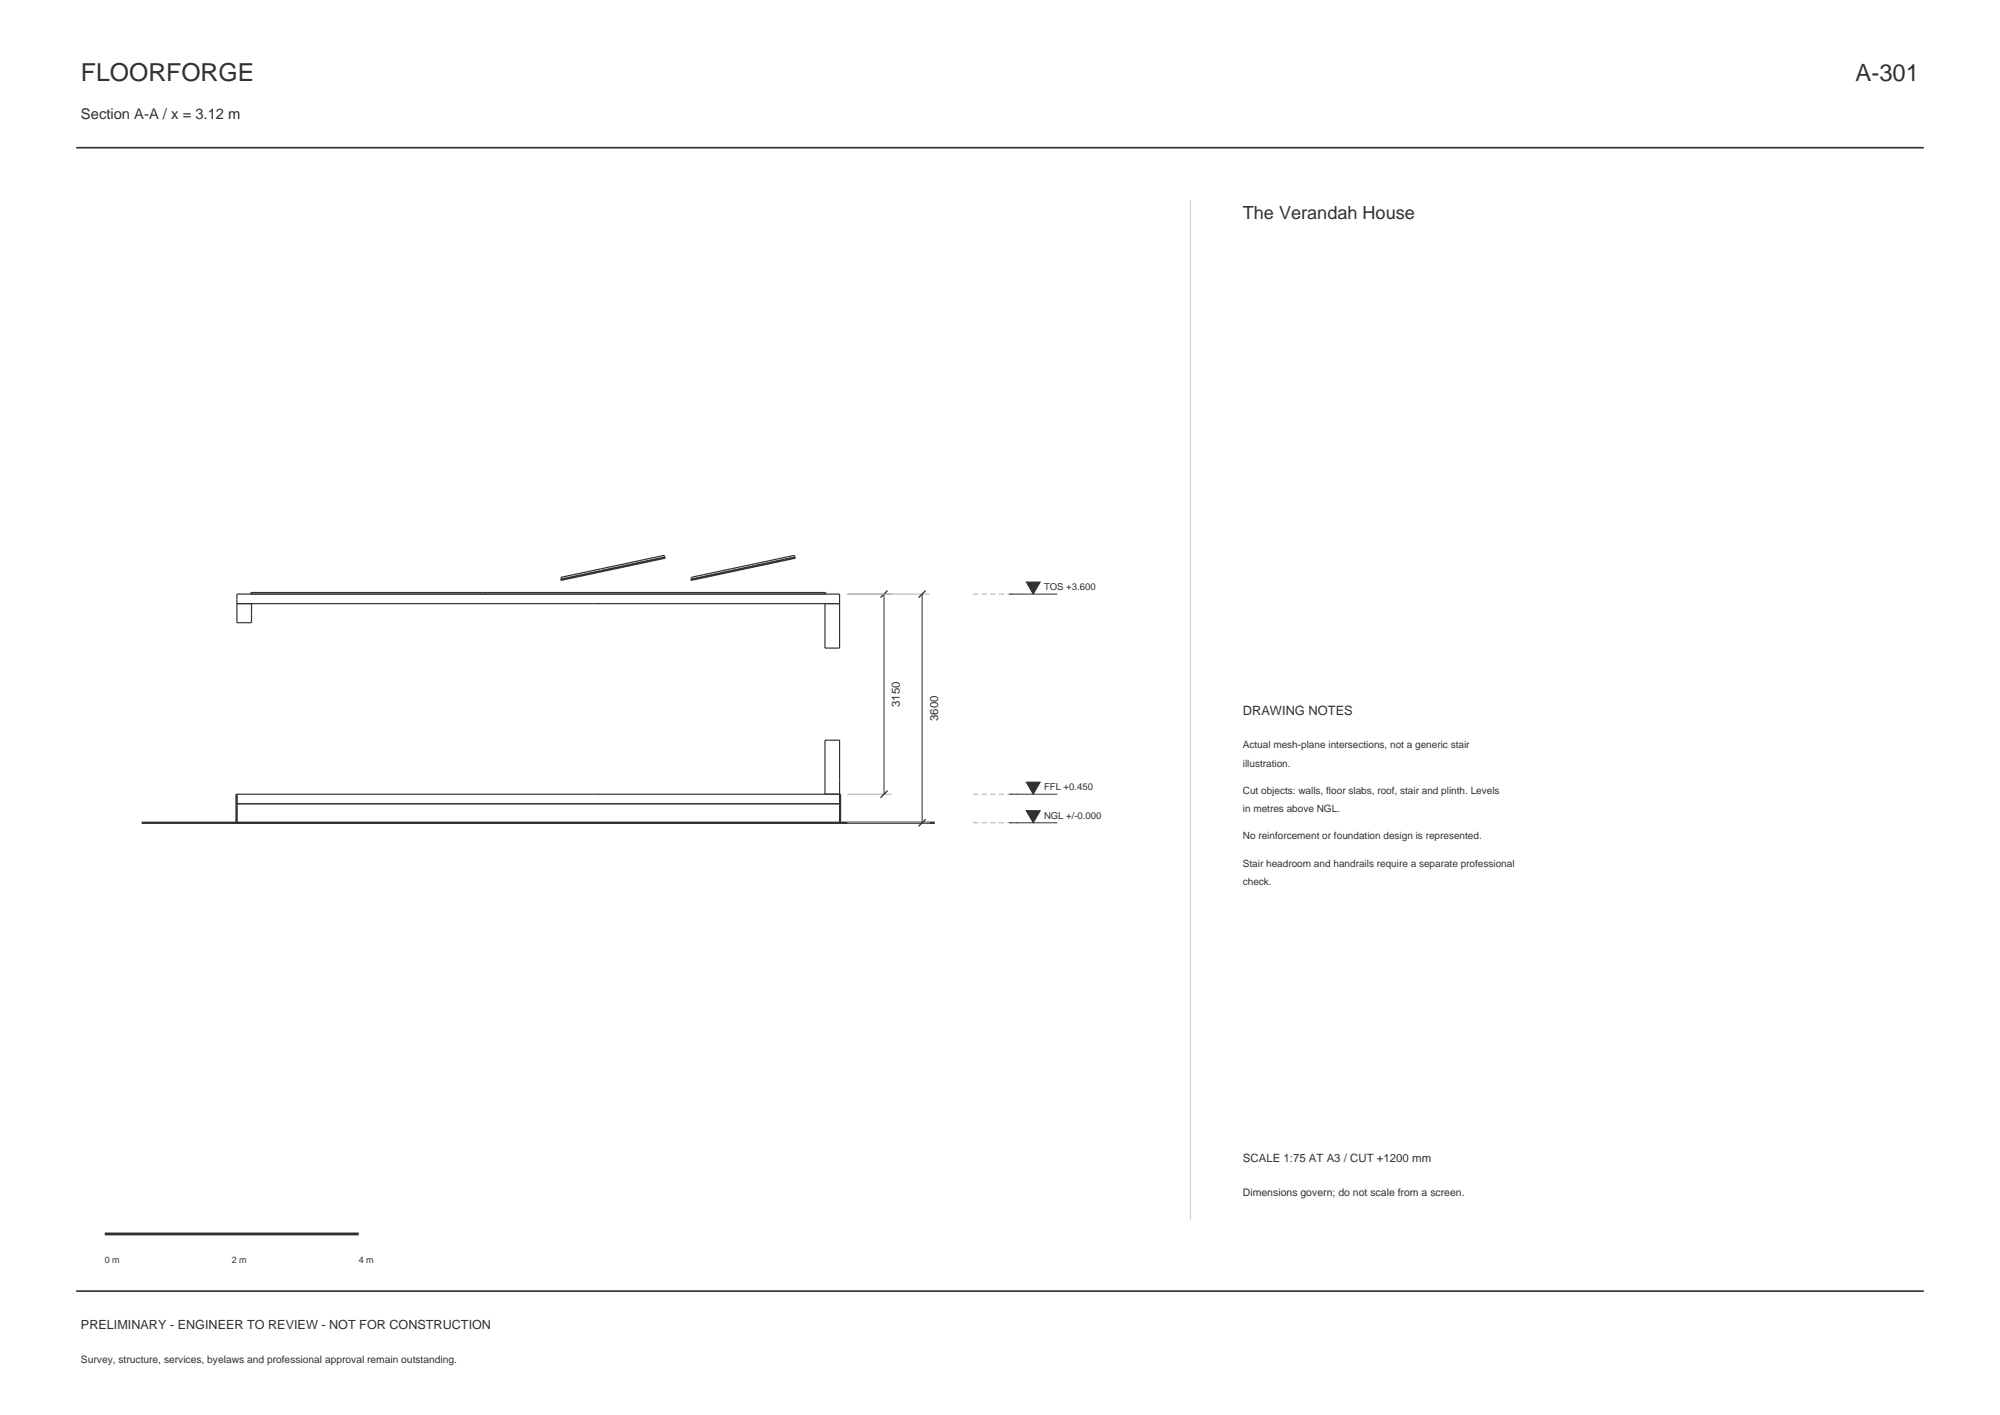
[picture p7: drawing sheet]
<svg xmlns="http://www.w3.org/2000/svg" width="420mm" height="297mm" viewBox="0 0 420 297" stroke-linecap="round" stroke-linejoin="round" font-family="sans-serif">
<defs><g id="words">
<text font-size="5.2" fill="#25372f" x="17" y="17">FLOORFORGE</text>
<text font-size="5" fill="#25372f" x="389.7" y="17">A-301</text>
<text font-size="3.8" fill="#25372f" x="261" y="46">The Verandah House</text>
<text font-size="3.1" fill="#25372f" x="17" y="25">Section A-A / x = 3.12 m</text>
<text font-size="2.7" fill="#25372f" x="261" y="150">DRAWING NOTES</text>
<text font-size="2.6" fill="#25372f" x="17" y="279">PRELIMINARY - ENGINEER TO REVIEW - NOT FOR CONSTRUCTION</text>
<g font-size="2.4" fill="#25372f">
<text x="189" y="148.4" transform="rotate(-90 189 148.4)">3150</text>
<text x="197" y="151.4" transform="rotate(-90 197 151.4)">3600</text>
<text x="261" y="244">SCALE 1:75 AT A3 / CUT +1200 mm</text>
</g>
<text font-size="2.2" fill="#25372f" x="261" y="251">Dimensions govern; do not scale from a screen.</text>
<g font-size="2.1" fill="#25372f">
<text x="261" y="157">Actual mesh-plane intersections, not a generic stair</text>
<text x="261" y="160.9">illustration.</text>
<text x="261" y="166.6">Cut objects: walls, floor slabs, roof, stair and plinth. Levels</text>
<text x="261" y="170.5">in metres above NGL.</text>
<text x="261" y="176.2">No reinforcement or foundation design is represented.</text>
<text x="261" y="181.9">Stair headroom and handrails require a separate professional</text>
<text x="261" y="185.8">check.</text>
<text x="17" y="286">Survey, structure, services, byelaws and professional approval remain outstanding.</text>
</g>
<g font-size="2" fill="#25372f">
<text x="219.2" y="123.9">TOS +3.600</text>
<text x="219.2" y="165.9">FFL +0.450</text>
<text x="219.2" y="171.9">NGL +/-0.000</text>
</g>
<g font-size="1.9" fill="#25372f">
<text x="22" y="265">0 m</text>
<text x="48.7" y="265">2 m</text>
<text x="75.3" y="265">4 m</text>
</g>
</g></defs>
<path d="M16 31h388M16 271h388" fill="none" stroke="#25372f" stroke-width=".35"/>
<path d="M49.8 126.7h126.5M52.7 124.7v-.3h120.7v.3M52.8 126.7v4h-3v-6h126.5v11.3h-3.1v-9.3M117.7 121.6l21.9-4.7 .1 .3-21.9 4.6zM117.8 121.2l21.7-4.6 .1 .4-21.7 4.6zM145.1 121.6l21.9-4.7v.3l-21.9 4.6zM145.2 121.2l21.6-4.6 .1 .4-21.6 4.6zM49.6 166.7h126.9v6h-126.9zM49.8 168.7h126.5M49.8 166.7v6M173.2 166.7v-11.3h3.1v17.3" fill="none" stroke="#25372f" stroke-width=".25"/>
<path d="M29.8 172.7h166.5" fill="none" stroke="#25372f" stroke-width=".5"/>
<path d="M177.9 124.7h17.3M177.9 166.7h9.3M177.9 172.7h17.3" fill="none" stroke="#a8afa4" stroke-width=".21"/>
<path d="M185.6 124.7v42M193.6 124.7v48M211.9 124.7h10.1M211.9 172.7h10.1M211.9 166.7h10.1" fill="none" stroke="#25372f" stroke-width=".21"/>
<path d="M186.4 124l-1.5 1.4M194.4 124l-1.5 1.4M186.4 166l-1.5 1.4M194.4 172l-1.5 1.4" fill="none" stroke="#25372f" stroke-width=".28"/>
<path d="M204.3 124.7h9.3M204.3 172.7h9.3M204.3 166.7h9.3" fill="none" stroke="#a8afa4" stroke-width=".21" stroke-dasharray="1.2 .6" stroke-linecap="butt"/>
<g fill="#25372f" stroke="#25372f" stroke-width=".21">
<path d="M215.5 170.2h2.9l-1.4 2.5z"/>
<path d="M215.5 164.2h2.9l-1.4 2.5z"/>
<path d="M215.5 122.2h2.9l-1.4 2.5z"/>
</g>
<path d="M250 42v214" fill="none" stroke="#c9d0c7" stroke-width=".21"/>
<path d="M22 259h53.3" fill="none" stroke="#25372f" stroke-width=".6"/>
<use href="#words"/>
</svg>
